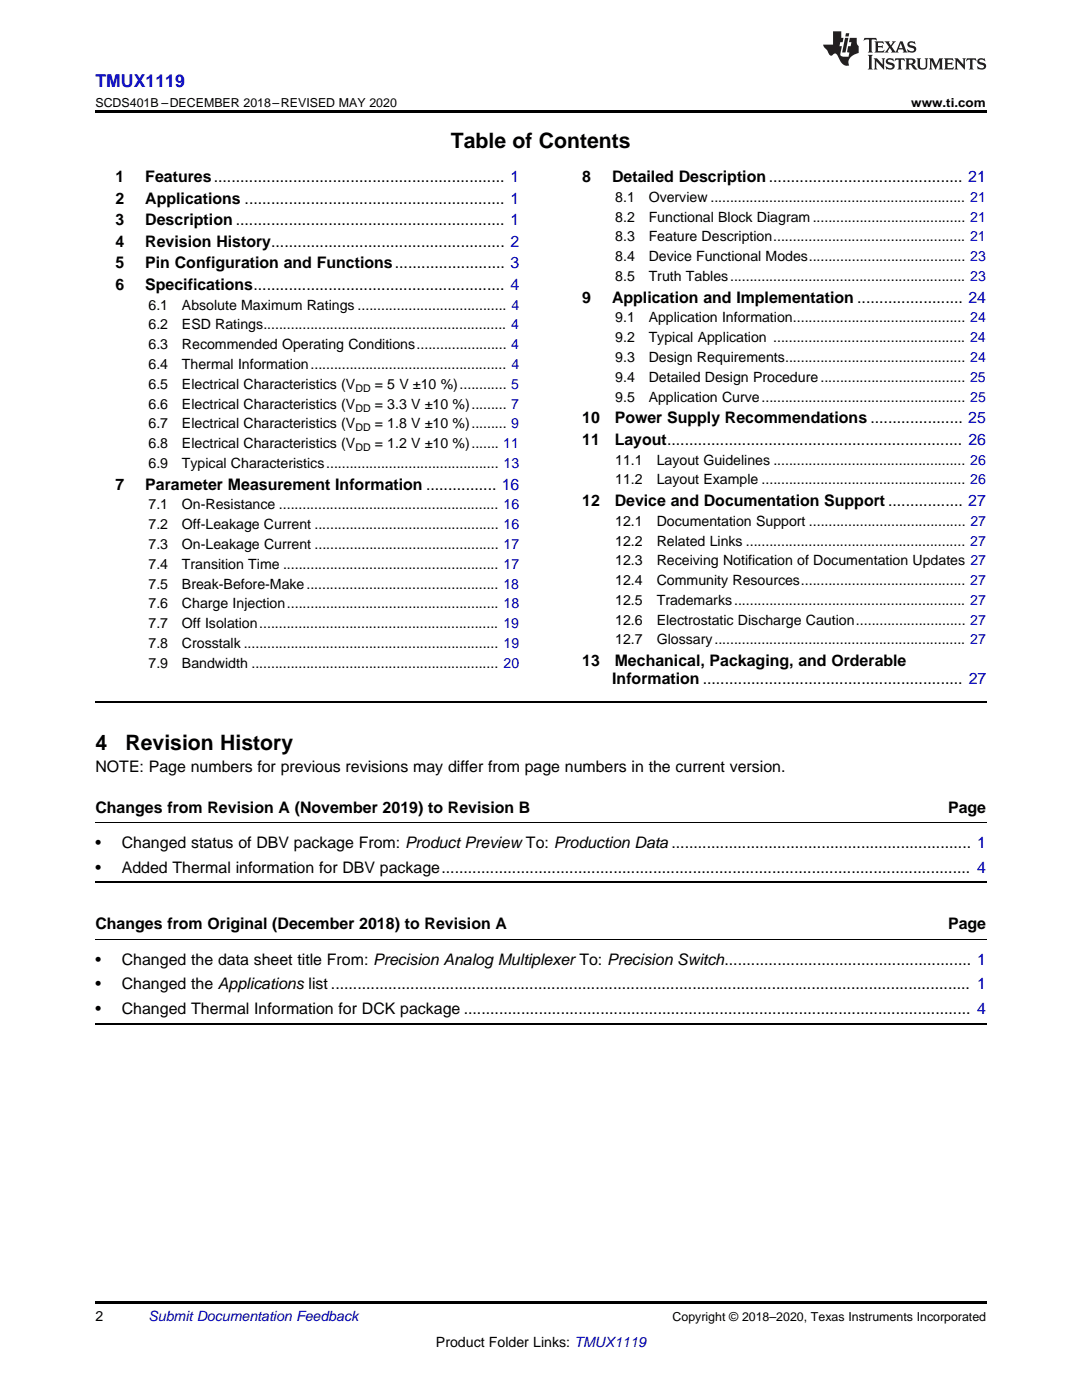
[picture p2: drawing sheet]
<svg xmlns="http://www.w3.org/2000/svg" width="216mm" height="279mm" viewBox="0 0 216 279" stroke-linecap="round" stroke-linejoin="round" font-family="sans-serif">
<defs><g id="words">
<g font-size="4.2">
<text x="90" y="29.6">Table of Contents</text>
<text x="19" y="149.8">4</text>
<text x="25" y="149.8">Revision History</text>
</g>
<text font-size="3.5" fill="#00f" x="19" y="17.3">TMUX1119</text>
<g font-size="3.2">
<text x="23" y="36.3">1</text>
<text x="23" y="40.6">2</text>
<text x="29" y="36.3">Features.................................................................. 1</text>
<text x="29" y="40.6">Applications ........................................................... 1</text>
<text x="116.2" y="36.3">8</text>
<text x="122.1" y="36.3">Detailed Description............................................ 21</text>
<text x="23" y="44.9">3</text>
<text x="29" y="44.9">Description ............................................................. 1</text>
<text x="23" y="49.2">4</text>
<text x="23" y="53.6">5</text>
<text x="29" y="49.2">Revision History..................................................... 2</text>
<text x="29" y="53.6">Pin Configuration and Functions......................... 3</text>
<text x="23" y="57.9">6</text>
<text x="29" y="57.9">Specifications......................................................... 4</text>
<text x="116.2" y="60.4">9</text>
<text x="122.1" y="60.4">Application and Implementation ........................ 24</text>
<text x="116.2" y="84.5">10</text>
<text x="116.2" y="88.8">11</text>
<text x="122.7" y="84.5">Power Supply Recommendations ..................... 25</text>
<text x="122.7" y="88.8">Layout................................................................... 26</text>
<text x="23" y="97.7">7</text>
<text x="29" y="97.7">Parameter Measurement Information ................ 16</text>
<text x="116.2" y="101">12</text>
<text x="122.7" y="101">Device and Documentation Support ................. 27</text>
<text x="116.2" y="132.9">13</text>
<text x="122.2" y="136.5">Information ........................................................... 27</text>
<text x="122.7" y="132.9">Mechanical, Packaging, and Orderable</text>
<text x="19" y="154.1">NOTE: Page numbers for previous revisions may differ from page numbers in the current version.</text>
<text x="19" y="162.2">Changes from Revision A (November 2019) to Revision B</text>
<text x="189.2" y="162.2">Page</text>
<text x="19" y="169.2">•</text>
<text x="24.3" y="169.2">Changed status of DBV package From: Product Preview To: Production Data .................................................................... 1</text>
<text x="19" y="174.2">•</text>
<text x="24.3" y="174.2">Added Thermal information for DBV package........................................................................................................................ 4</text>
<text x="19" y="185.5">Changes from Original (December 2018) to Revision A</text>
<text x="189.2" y="185.5">Page</text>
<text x="19" y="192.5">•</text>
<text x="19" y="197.4">•</text>
<text x="24.3" y="192.5">Changed the data sheet title From: Precision Analog Multiplexer To: Precision Switch........................................................ 1</text>
<text x="24.3" y="197.4">Changed the Applications list ................................................................................................................................................. 1</text>
<text x="19" y="202.4">•</text>
<text x="24.3" y="202.4">Changed Thermal Information for DCK package ................................................................................................................... 4</text>
</g>
<g font-size="2.8">
<text x="122.8" y="40.3">8.1</text>
<text x="129.4" y="40.3">Overview ................................................................. 21</text>
<text x="122.8" y="44.2">8.2</text>
<text x="129.4" y="44.2">Functional Block Diagram....................................... 21</text>
<text x="122.8" y="48.2">8.3</text>
<text x="122.8" y="52.1">8.4</text>
<text x="129.4" y="48.2">Feature Description................................................. 21</text>
<text x="129.4" y="52.1">Device Functional Modes........................................ 23</text>
<text x="122.8" y="56.1">8.5</text>
<text x="129.4" y="56.1">Truth Tables............................................................ 23</text>
<text x="29.6" y="61.8">6.1</text>
<text x="29.6" y="65.8">6.2</text>
<text x="36.3" y="61.8">Absolute Maximum Ratings ...................................... 4</text>
<text x="36.3" y="65.8">ESD Ratings.............................................................. 4</text>
<text x="122.8" y="64.3">9.1</text>
<text x="129.4" y="64.3">Application Information............................................ 24</text>
<text x="29.6" y="69.7">6.3</text>
<text x="36.3" y="69.7">Recommended Operating Conditions....................... 4</text>
<text x="122.8" y="68.3">9.2</text>
<text x="129.4" y="68.3">Typical Application ................................................. 24</text>
<text x="29.6" y="73.7">6.4</text>
<text x="29.6" y="77.6">6.5</text>
<text x="36.3" y="73.7">Thermal Information.................................................. 4</text>
<text x="36.3" y="77.6">Electrical Characteristics (V</text>
<text x="74.8" y="77.6">= 5 V ±10 %)............ 5</text>
<text x="122.8" y="72.2">9.3</text>
<text x="122.8" y="76.2">9.4</text>
<text x="129.4" y="72.2">Design Requirements.............................................. 24</text>
<text x="129.4" y="76.2">Detailed Design Procedure..................................... 25</text>
<text x="29.6" y="81.6">6.6</text>
<text x="36.3" y="81.6">Electrical Characteristics (V</text>
<text x="74.8" y="81.6">= 3.3 V ±10 %)......... 7</text>
<text x="122.8" y="80.2">9.5</text>
<text x="129.4" y="80.2">Application Curve.................................................... 25</text>
<text x="29.6" y="85.5">6.7</text>
<text x="29.6" y="89.5">6.8</text>
<text x="36.3" y="85.5">Electrical Characteristics (V</text>
<text x="36.3" y="89.5">Electrical Characteristics (V</text>
<text x="74.8" y="85.5">= 1.8 V ±10 %)......... 9</text>
<text x="74.8" y="89.5">= 1.2 V ±10 %)....... 11</text>
<text x="29.6" y="93.4">6.9</text>
<text x="36.3" y="93.4">Typical Characteristics............................................ 13</text>
<text x="122.8" y="92.7">11.1</text>
<text x="131" y="92.7">Layout Guidelines ................................................. 26</text>
<text x="29.6" y="101.7">7.1</text>
<text x="36.3" y="101.7">On-Resistance ........................................................ 16</text>
<text x="122.8" y="96.7">11.2</text>
<text x="131" y="96.7">Layout Example .................................................... 26</text>
<text x="29.6" y="105.6">7.2</text>
<text x="36.3" y="105.6">Off-Leakage Current ............................................... 16</text>
<text x="122.8" y="104.9">12.1</text>
<text x="131" y="104.9">Documentation Support ........................................ 27</text>
<text x="29.6" y="109.6">7.3</text>
<text x="29.6" y="113.5">7.4</text>
<text x="36.3" y="109.6">On-Leakage Current ............................................... 17</text>
<text x="36.3" y="113.5">Transition Time ....................................................... 17</text>
<text x="122.8" y="108.9">12.2</text>
<text x="122.8" y="112.8">12.3</text>
<text x="131" y="108.9">Related Links ........................................................ 27</text>
<text x="131" y="112.8">Receiving Notification of Documentation Updates 27</text>
<text x="29.6" y="117.5">7.5</text>
<text x="36.3" y="117.5">Break-Before-Make................................................. 18</text>
<text x="122.8" y="116.8">12.4</text>
<text x="131" y="116.8">Community Resources.......................................... 27</text>
<text x="29.6" y="121.4">7.6</text>
<text x="29.6" y="125.4">7.7</text>
<text x="36.3" y="121.4">Charge Injection...................................................... 18</text>
<text x="36.3" y="125.4">Off Isolation............................................................. 19</text>
<text x="122.8" y="120.7">12.5</text>
<text x="122.8" y="124.7">12.6</text>
<text x="131" y="120.7">Trademarks........................................................... 27</text>
<text x="131" y="124.7">Electrostatic Discharge Caution............................ 27</text>
<text x="29.6" y="129.3">7.8</text>
<text x="36.3" y="129.3">Crosstalk ................................................................. 19</text>
<text x="122.8" y="128.6">12.7</text>
<text x="131" y="128.6">Glossary................................................................ 27</text>
<text x="29.6" y="133.3">7.9</text>
<text x="36.3" y="133.3">Bandwidth ............................................................... 20</text>
<text x="19" y="263.6">2</text>
<text x="87" y="268.9">Product Folder Links: TMUX1119</text>
</g>
<text font-size="2.8" fill="#0000c8" x="29.6" y="263.6">Submit Documentation Feedback</text>
<g font-size="2.5">
<text x="19" y="21.4">SCDS401B –DECEMBER 2018–REVISED MAY 2020</text>
<text x="181.8" y="21.4">www.ti.com</text>
<text x="134.2" y="263.6">Copyright © 2018–2020, Texas Instruments Incorporated</text>
</g>
<g font-size="2.1">
<text x="70.9" y="78.2">DD</text>
<text x="70.9" y="82.1">DD</text>
<text x="70.9" y="86.1">DD</text>
<text x="70.9" y="90">DD</text>
</g>
</g></defs>
<path d="M19 22h177.8v.5h-177.8zM19 259.7h177.8v.5h-177.8z" fill="#000"/>
<path d="M19 140.2h177.8M19 176.1h177.8M19 204.3h177.8" fill="none" stroke="#000" stroke-width=".35"/>
<path d="M19 164.2h177.8M19 187.5h177.8" fill="none" stroke="#000" stroke-width=".2"/>
<g fill="#231f20">
<path d="M172.5 7.6l-.1 .5 .4-.2h.6v.1v2.1l-.2 .4h.9l-.2-.4v-2.1l.1-.1h.5l.5 .2-.2-.5zM174.5 8.3l.2 .3v1.5l-.2 .4h1.8l.2-.6a1.04 1.04 0 0 1-1.3 .2v-.7h.6l.3 .2v-.6l-.3 .2h-.6v-.6l.8-.1 .4 .3-.2-.5zM176.5 8.3l.9 1.1-.9 1.1h.8l-.2-.2 .4-.7 .5 .7-.2 .2h1.5l-.2-.2 .2-.4h.9l.1 .4-.2 .2h1l-.3-.3-.7-1.9h-.5l-.9 2-.8-1 .9-1h-.8l.1 .3-.4 .5-.3-.6 .1-.2zM179.7 8.6l.4 1h-.7zM181.3 8.4a.63 .63 0 0 0-.2 .7 .63 .63 0 0 0 .6 .4l.6 .2 .1 .2a.75 .75 0 0 1-.7 .4 .75 .75 0 0 1-.6-.5l.1 .7 .1-.1a1.11 1.11 0 0 0 1.5-.6 1.13 1.13 0 0 0-1.2-.8l-.1-.4a1.04 1.04 0 0 1 1.2 .2l-.2-.5-.2 .1-.4-.2zM173.2 10.9l.2 .4v2.2l-.2 .4h1l-.3-.4v-2.2l.3-.4zM174.3 11.6l.3 .4v1.5l-.3 .4h.8l-.2-.4v-1.3l1.5 1.7v-1.9l.2-.4h-.7l.2 .4v.9l-1.1-1.3zM177 11.8a.62 .62 0 0 0-.2 .7 .62 .62 0 0 0 .6 .4l.6 .1 .1 .3a.76 .76 0 0 1-.7 .3 .76 .76 0 0 1-.7-.4l.2 .7 .1-.1a1.11 1.11 0 0 0 1.5-.6 1.13 1.13 0 0 0-1.2-.8l-.1-.4a1.04 1.04 0 0 1 1.2 .2l-.2-.6-.2 .1-.5-.1zM178.7 11.6l-.2 .6a.61 .61 0 0 1 .8-.3v1.6l-.2 .4h.9l-.2-.4v-1.6a.63 .63 0 0 1 .7 .3l-.1-.6zM180.6 11.6l.3 .4v1.5l-.3 .4h1l-.2-.2-.1-.8 .6 .2a.76 .76 0 0 0 1.2 .7l-1-1a.58 .58 0 0 0 .6-.5 .58 .58 0 0 0-.5-.6zM181.4 11.9h.1a.45 .45 0 0 1 .5 .1 .45 .45 0 0 1 .1 .5l-.8 .2zM182.9 11.6l.2 .2a2.17 2.17 0 0 0 .3 1.9 .99 .99 0 0 0 1.6-.6v-1.1l.2-.4h-.7l.2 .2a1.92 1.92 0 0 1-.2 1.8 .6 .6 0 0 1-.9-.5v-1.1l.2-.4zM185.4 11.6l.2 .4v1.5l-.2 .4h.7l-.2-.4v-1.4l.8 1.8 .8-1.8v1.4l-.2 .4h.9l-.2-.4v-1.5l.2-.4h-.8l-.6 1.5-.6-1.5zM188.4 11.6l.2 .4v1.5l-.2 .4h1.8l.1-.6a1.04 1.04 0 0 1-1.2 .1v-.6h.5l.4 .2v-.6l-.4 .2h-.5v-.7h.8l.3 .3-.1-.6zM190.5 11.6l.2 .4v1.5l-.2 .4h.7l-.2-.4v-1.3l1.5 1.7v-1.9l.2-.4h-.7l.2 .4v.9l-1.1-1.3zM192.9 11.6l-.1 .6a.61 .61 0 0 1 .7-.3l.1 1.6-.3 .4h1l-.3-.4 .1-1.6a.63 .63 0 0 1 .7 .3l-.1-.6zM195.2 11.8a.62 .62 0 0 0-.2 .7 .62 .62 0 0 0 .6 .4l.6 .1 .1 .3a.76 .76 0 0 1-.7 .3 .76 .76 0 0 1-.6-.4l.1 .7 .1-.1a1.11 1.11 0 0 0 1.6-.6 1.13 1.13 0 0 0-1.3-.8l-.1-.4a1.04 1.04 0 0 1 1.2 .2l-.1-.6-.2 .1-.5-.1z"/>
<path d="M166.2 6.3v2.6h-1.9v.4l.8 .9a.91 .91 0 0 0 1 .8 .56 .56 0 0 1 .5-.3 .56 .56 0 0 1 .5 .3l.4 .8a1.53 1.53 0 0 0 1.9 1.2 1.54 1.54 0 0 1 1-2.1l.9-.3v-1.4a1.52 1.52 0 0 1-.4-1.6h-1.3l-.2 .8h.5l-.2 .8h-.5l-.1 1v.2l.4 .1-.2 .8a1.93 1.93 0 0 1-1.6-.3l.3-1.8h-.5l.2-.8h.4l.2-.8h-.4v-1.3zM168.6 7.6l-.6 2.9h.7l.6-2.9zM168.8 6.6l-.1 .7h.6l.2-.7z"/>
</g>
<use href="#words"/>
</svg>
